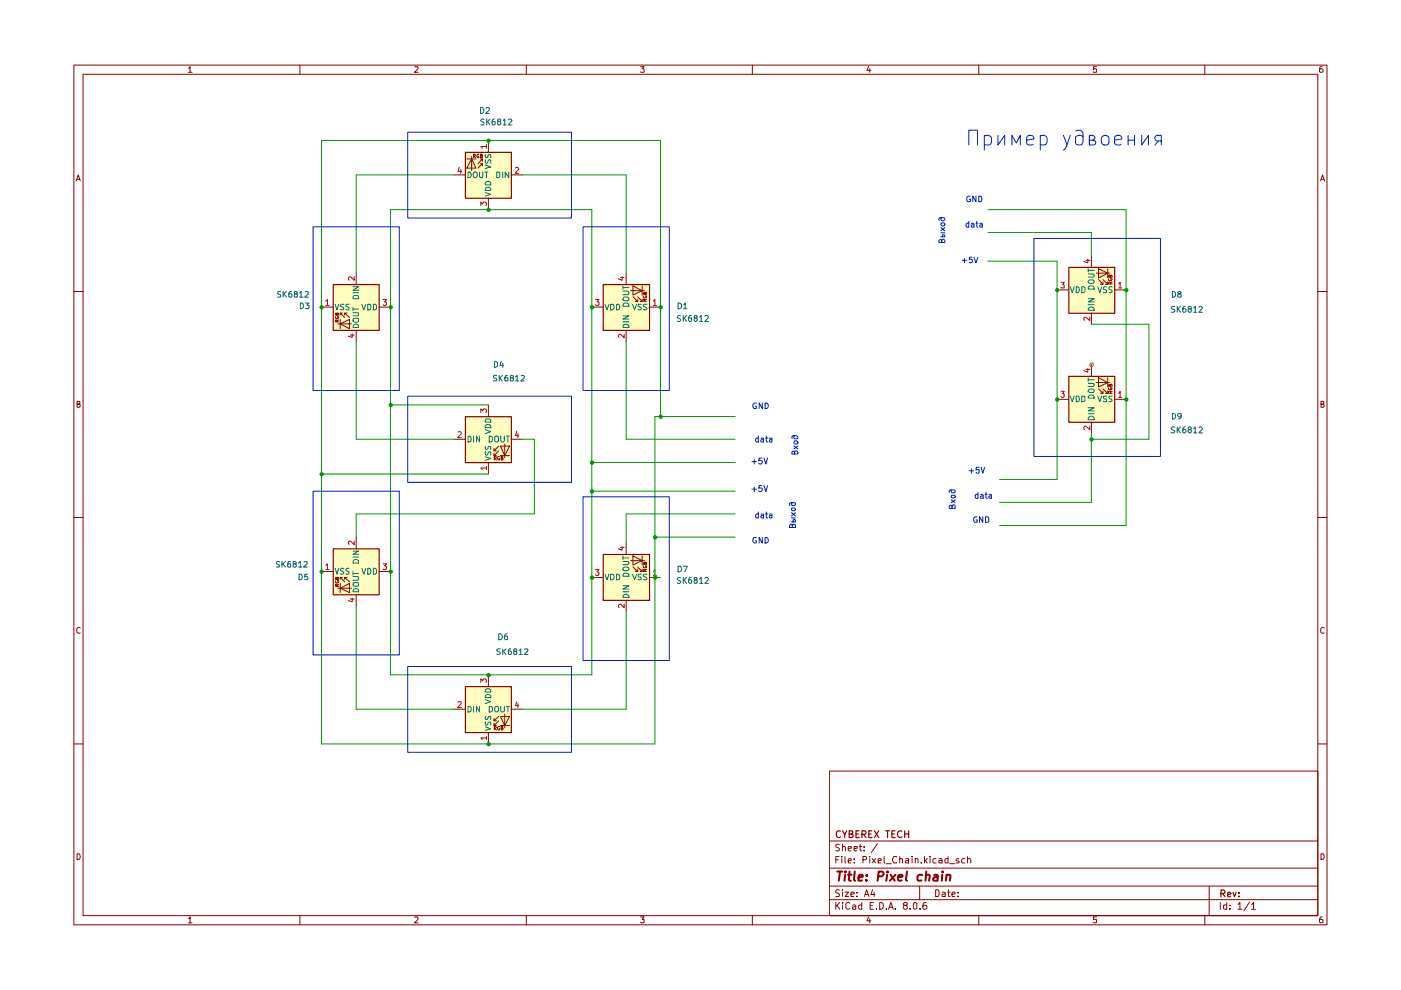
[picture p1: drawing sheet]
<svg xmlns="http://www.w3.org/2000/svg" width="297mm" height="210mm" viewBox="0 0 297 210" stroke-linecap="round" stroke-linejoin="round" font-family="sans-serif">
<g fill="none" stroke="#8c0000" stroke-width=".21">
<path d="M15.7 13.8h265.6v182.3h-265.6zM17.6 15.7h261.8v178.4h-261.8zM40 14.5l.3-.4v1.2M40 15.3h.7M63.6 13.8v1.9M88 14.2l.6-.1v.4l-.7 .8h.7M111.6 13.8v1.9M135.8 14.1h.8l-.5 .5 .5 .1v.5h-.8M159.5 13.8v1.9M184.1 14.1l-.3 .8h.9M184.4 14.6v.7M207.5 13.8v1.9"/>
<path d="M232.5 14.1h-.7v.6l.2-.1 .5 .1-.1 .6-.6-.1M255.4 13.8v1.9M280.3 14.1l-.4 .1a.94 .94 0 0 0 0 1.1h.4l.2-.1v-.4l-.3-.2h-.2l-.3 .2M16.2 38.4l.4-1.3 .4 1.3M16.3 38h.6M280 38.4l.4-1.3 .4 1.3M280.1 38h.6M15.7 61.8h1.9M279.4 61.8h1.9M16.3 85.7l.6-.1v-.4l-.6-.1v1.3h.5l.2-.5-.3-.2M280.1 85.7l.6-.1v-.4l-.6-.1v1.3l.6-.1 .1-.4-.3-.2M15.7 109.7h1.9"/>
<path d="M279.4 109.7h1.9M17 133.2l-.2-.2a.65 .65 0 0 0-.5 .6 .65 .65 0 0 0 .5 .7l.2-.1M280.8 133.2l-.3-.2a.65 .65 0 0 0-.5 .6 .65 .65 0 0 0 .5 .7l.3-.1M15.7 157.7h1.9M279.4 157.7h1.9M175.9 163.5h103.5v30.6h-103.5zM175.9 178.3h103.5M178 179.1l-.5-.1-.3 .2v.3l.8 .5-.3 .4-.5-.1M178.6 179.6l.6-.1v.9M178.6 179v1.4M179.8 179.9l.7-.1-.1-.3h-.5l-.1 .2 .1 .6h.5M181.1 179.9l.7-.1-.1-.3h-.6v.8h.6"/>
<path d="M182.2 179.5h.5M182.4 179v1.2l.3 .2M183.2 179.5v.2M186 178.9l-1.3 1.9M16.3 181a.66 .66 0 0 1 .7 .5 .66 .66 0 0 1-.2 .7h-.5zM40 194.8l.3-.4v1.3M40 195.7h.7M63.6 194.1v2M88 194.6l.4-.2 .2 .4-.7 .9h.7M111.6 194.1v2M135.8 194.4h.8l-.5 .5 .5 .1v.6h-.8M159.5 194.1v2"/>
<path d="M175.9 190.8h103.5M175.9 187.9h103.5M175.9 184.1h103.5M177.2 191.3v1.5M177.2 182.3h.5M177.5 191.9l.6 .9M177.9 181.6h-.7v1.4M178 188.7h-.7v.6a.53 .53 0 0 1 .5 .2 .53 .53 0 0 1 .1 .6h-.7M178.1 191.3l-.9 .9M178.5 181.6v.1M178.5 182v1M178.6 191.3v.2"/>
<path d="M178.6 188.6v.2M178.6 189.1v1M178.6 191.9v.9M179.2 189.1h.7l-.7 1h.7M179.2 181.6v1.2l.1 .2M179.8 182.5l.7-.1-.2-.4-.4 .1-.1 .7 .1 .2h.5M180.2 191.5l-.5-.2-.4 .4 .1 .9 .3 .2 .5-.2M180.4 189.7l.7-.2-.1-.3h-.6v.9h.6M180.8 191.9h.4l.2 .1v.8M181.1 182.9v.1M181.1 182.1v.2M181.4 192.2l-.6 .1v.4h.6"/>
<path d="M181.7 190v.1M181.7 189.2v.1M182.7 191.9h-.4l-.3 .2v.4l.3 .3 .4-.1M182.7 191.3v1.5M183 182.3h.6v-.7h-.6v1.4M183.2 180.3v.1M183.3 190.1l.4-1.5 .5 1.5M183.4 189.7h.7M184.1 194.4l-.3 .8h.9M184.4 181.6v.1M184.4 182v1M184.4 194.8v.9"/>
<path d="M184.5 192h.5M184.9 182l.8 1M185 188.6l-.3 1.1h.8M185.2 191.3h-.7v1.5h.7M185.3 189.1v1M185.7 182l-.8 1M185.8 192.6v.2M186.2 182.5l.7-.1-.1-.3h-.6v.9h.6M186.5 191.3l.7 .2v1.1l-.3 .2h-.4zM187.5 181.6v1.2l.1 .2M187.9 183.1h1.1M188 192.6v.2"/>
<path d="M188.4 192.8l.5-1.5 .5 1.5M188.6 192.4h.6M189.8 192.6v.2M190.1 181.7l-.6-.1a1.02 1.02 0 0 0 0 1.4l.6-.1M190.8 182.2l.1-.2 .4 .1v.9M190.8 181.6v1.4M191.9 191.9h-.3l-.1-.3a.46 .46 0 0 1 .4-.3 .46 .46 0 0 1 .5 .3l-.1 .3-.6 .1a.43 .43 0 0 0-.1 .6 .43 .43 0 0 0 .6 .1 .43 .43 0 0 0 .1-.6l-.2-.2M192 182.1h.6v.9h-.6l-.1-.4 .7-.2M193 192.6v.2M193.4 181.6v.1M193.4 182v1M193.7 191.5l.4-.2 .3 .3v.9l-.3 .3a.82 .82 0 0 1-.4-1.3z"/>
<path d="M194.1 182.2v-.1a.36 .36 0 0 1 .5 .2v.7M194.1 182v1M195 187.9v2.9M195.1 192.6v.2M195.3 182.9v.1M196 181.6v1.4M196.2 182.5l.4 .5M196.3 191.3l-.5 .2a1.02 1.02 0 0 0 .1 1.3l.4-.1 .2-.2v-.3l-.2-.3h-.5l-.1 .3M196.6 182l-.6 .6M197.2 181.6v.1M197.2 182v1M198.4 188.6a.8 .8 0 0 1 .8 .6 .8 .8 0 0 1-.3 .9h-.5z"/>
<path d="M198.5 182.1l-.5-.1-.2 .3 .1 .6 .6 .1M199.1 182.1l.4-.1 .2 .3v.7h-.6v-.5l.6-.1M199.8 189.2l.4-.1 .2 .2v.8h-.6l-.1-.4 .7-.2M200.9 189.1h.5M201 181.6v1.4h-.5l-.2-.7 .3-.3 .4 .1M201.1 188.6v1.3l.1 .2h.2M201.3 183.1h1.1M201.8 189.7l.7-.2-.1-.4h-.4l-.2 .2v.6l.1 .2h.5M203.1 190v.1M203.1 189.2v.1M203.3 182.1a.36 .36 0 0 0-.6 .2l.7 .4-.1 .3h-.6M204.6 182.1l-.5-.1-.2 .3 .1 .7h.6"/>
<path d="M205.1 182.2l.1-.1a.36 .36 0 0 1 .6 .2v.7M205.1 181.6v1.4M207.5 194.1v2M232.5 194.4h-.7v.6h.7v.6h-.7M255.4 194.1v2M256.4 187.9v6.2M258.7 191.3v1.5M260.1 191.9h-.7v.7l.3 .2 .4-.1M260.1 191.3v1.5M260.8 192.6v.2M260.8 191.9v.1M262.5 191.8l.4-.5v1.5"/>
<path d="M262.5 192.8h.8M264.9 191.3l-1.2 1.8M265.3 191.8l.5-.5v1.5M265.3 192.8h.9M280.1 181a.66 .66 0 0 1 .6 .5 .66 .66 0 0 1-.2 .7h-.4zM280.3 194.4a.72 .72 0 0 0-.5 .5 .72 .72 0 0 0 .2 .8l.4-.1a.42 .42 0 0 0 0-.6 .42 .42 0 0 0-.6 0l-.1 .2"/>
</g>
<g fill="none" stroke="#8c0000" stroke-width=".25">
<path d="M178.2 176.2l-.4-.1-.5 .4v.7l.5 .4 .4-.2M178.6 176.1l.5 .8 .4-.8M179.1 176.9v.7M180 176.8h.6l.2-.2-.1-.4-.7-.1v1.5h.6l.3-.3v-.2l-.3-.3M181.5 176.8h.5M182.2 176.1h-.7v1.5h.7M182.8 176.9h.5l.3-.2-.1-.5-.7-.1v1.5M183.1 176.9l.5 .7M184.2 176.8h.5M184.9 176.1h-.7v1.5h.7M185.4 176.1l.9 1.5M186.3 176.1l-.9 1.5"/>
<path d="M187.7 176.1h.9M188.2 176.1v1.5M189.1 176.8h.5M189.8 176.1h-.7v1.5h.7M191.2 176.2a.67 .67 0 0 0-.9 .6 .67 .67 0 0 0 .8 .7l.1-.1M191.8 176.8h.9M191.8 176.1v1.5M192.7 176.1v1.5M258.9 189.4h.7l.1-.5-.2-.2h-.6v1.4M259.2 189.4l.5 .7M260.3 189.7l.7-.2-.1-.2h-.6v.7h.6M261.4 189.2l.3 .9 .4-.9"/>
<path d="M262.7 190v.1M262.7 189.3v.1"/>
</g>
<g fill="none" stroke="#8c0000" stroke-width=".42">
<path d="M177.5 184.8h1.1M178.1 184.8l-.3 1.9M179.2 185.5l-.2 1.2M179.3 184.8l-.2 .1 .1 .1 .1-.2-.1 .2M179.8 185.5h.8M180.1 184.8l-.1 1.7 .4 .2M181.2 184.8l-.1 1.7 .2 .2M182 186.1l.9-.2v-.4h-.6l-.2 .2-.1 .9h.8M183.7 186.6v.1M183.8 185.5v.2M186.1 185.8l1-.1 .2-.2-.1-.5-.2-.2h-.7l-.2 1.9M188.1 185.5l-.2 1.2"/>
<path d="M188.2 184.8v.2M188.8 185.5l.9 1.2M189.9 185.5l-1.2 1.2M190.4 186.1l.9-.2v-.4a.6 .6 0 0 0-.8 .2v.9h.6M192.3 184.8l-.2 1.7 .2 .2M195.5 185.5a.72 .72 0 0 0-1 .3v.8l.3 .1 .6-.1M196.3 185.6l.1-.1a.48 .48 0 0 1 .7 .2l-.1 1M196.4 184.8l-.2 1.9M198.1 185.5h.7v1.2M198.8 185.9l-.8 .2-.2 .4 .3 .2 .7-.1M199.8 185.5l-.1 1.2M199.9 184.8v.2"/>
<path d="M200.7 185.6l.3-.1h.5l-.1 1.2M200.7 185.5l-.2 1.2"/>
</g>
<g fill="#fffebf">
<path d="M226.6 56.6h9.7v9.8h-9.7z"/>
<path d="M226.6 79.8h9.7v9.7h-9.7z"/>
<path d="M98.6 32.3h9.8v9.7h-9.8z"/>
<path d="M70.6 60.3h9.7v9.7h-9.7z"/>
<path d="M98.6 88.3h9.8v9.7h-9.8z"/>
<path d="M127.8 117.5h9.9v9.8h-9.9z"/>
<path d="M70.6 116.3h9.7v9.8h-9.7z"/>
<path d="M98.6 145.5h9.8v9.8h-9.8z"/>
<path d="M127.8 60.3h9.9v9.7h-9.9z"/>
</g>
<g fill="none" stroke="#8c0000" stroke-width=".21">
<path d="M96.2 37.1h2.4M99 33.7h1.9M100 33.7l.9 1.9h-1.9zM100 33.2v3M100.4 33.1l.4-.2-.1-.2h-.3v.7M100.6 33.1l.2 .3M101.5 32.8l-.1-.1a.34 .34 0 0 0-.3 .4 .34 .34 0 0 0 .4 .3l-.1-.3M101.9 33h.3l.1-.1-.4-.2v.7h.4v-.3l-.2-.1M101.9 33.7h.4M101.9 34.7h.4M102.3 34.2v-.5l-1 1M102.3 35.1v-.4l-1 .9"/>
<path d="M103.5 29.8v2.5M108.4 37.1h2.4M75.5 57.8v2.5M103.5 42v2.4M132.8 57.8v2.5M231.4 54.2v2.4M232.4 57.9h2.9M232.9 59.3l.9 1h-.5M232.9 57l2 .9-2 1zM233.8 59.3l1.1 1h-.5M233.8 59.8v.5M234.9 57v1.9"/>
<path d="M234.9 59.8v.5M235 59.1l.2 .4h.4l.2-.2-.1-.2-.2 .1M235.4 58.5l.1-.2h.2l.1 .2v.3h-.8v-.4h.4v.4M235.8 59.8l-.3 .2M68.2 65.1h2.4M71.1 67.1v.3l.3 .2 .4-.2v-.3l-.3 .1M71.5 68.2v-.3l-.3-.1-.1 .4h.7M71.5 66.5l.2-.1 .1 .4h-.7v-.3l.2-.1 .2 .4M71.6 68.7h2.9M71.8 67.8l-.3 .3M72.1 68.7l2-1v2zM72.1 66.4v.4"/>
<path d="M72.1 67.7v2M72.6 66.4h-.5l1 .9M73.1 66.4v.4M73.6 66.4h-.5l1 .9M75.5 70v2.5M80.3 65.1h2.5M125.5 65.1h2.3M132.8 70v2.5M133.7 61.6h3M134.2 62.9l1 1h-.5M134.2 60.6l1.9 1-1.9 1zM135.2 62.9l.9 1h-.4"/>
<path d="M135.2 63.4v.5M136.1 60.6v2M136.1 63.4v.5M136.4 62.7l.2 .5h.3l.2-.2v-.3l-.3 .1M136.7 63.8v-.3l-.2-.1-.1 .4h.7M136.7 62.1l.1-.1 .3 .1v.3h-.7v-.3h.3v.3M137.1 63.4l-.4 .3M137.7 65.1h2.3M224.1 61.5h2.5M231.4 66.4v2.3M231.4 77.3v2.5M235.5 60.2l-.2-.4-.3 .1v.3h.8"/>
<path d="M236.3 61.5h2.5M96.2 93.1h2.4M103.5 85.9v2.4M103.5 98v2.5M104.7 96.6h.5M104.7 95.6h.5M104.8 97.2l.4-.2v-.2h-.4v.7M105 97.2l.2 .3M105.7 95.6l-1 1v-.5M105.7 94.6l-1 1v-.5M105.9 96.8l-.4 .1v.5l.2 .1h.2l-.1-.3M106.1 94.6h1.9l-1 2z"/>
<path d="M106.1 96.6h1.9M106.3 97.1h.3v-.3h-.3v.7l.4-.1-.2-.3M107 94.1v2.9M108.4 93.1h2.4M224.1 84.7h2.5M231.4 89.5v2.4M232.4 81.1h2.9M232.9 82.5l.9 .9h-.5M232.9 80.1l2 1-2 .9zM233.8 82.5l1.1 .9h-.5M233.8 82.9v.5M234.9 80.1v1.9"/>
<path d="M234.9 82.9v.5M235 82.2v.3l.2 .1h.4l.2-.2-.1-.2h-.2v.2M235.4 81.6l.1-.2 .3 .2v.3h-.8l.1-.4 .3 .1v.3M235.5 83.4l-.1-.4h-.4v.4h.8M235.8 83l-.3 .1M236.3 84.7h2.5M75.5 113.9v2.4M132.8 115.1v2.4M133.7 118.9h3M134.2 117.9l1.9 1-1.9 .9zM136.1 117.9v1.9M136.4 120v.3l.2 .1 .5-.1v-.3h-.3v.1"/>
<path d="M136.7 119.4l.1-.2 .3 .1v.3h-.7v-.2l.3-.1v.3M68.2 121.2h2.4M71.1 123.2v.2l.3 .2 .4-.2-.1-.3h-.2v.2M71.5 124.3v-.3l-.4-.1v.4h.7M71.5 122.6l.2-.2 .1 .5h-.7v-.4l.2-.1 .2 .5M71.6 124.7h2.9M71.8 123.9l-.3 .2M72.1 124.7l2-1v1.9zM72.1 122.4v.5M72.1 123.7v1.9M72.6 122.4h-.5l1 1M73.1 122.4v.5"/>
<path d="M73.6 122.4h-.5l1 1M75.5 126.1v2.3M80.3 121.2h2.5M125.5 122.4h2.3M132.8 127.3v2.4M134.2 120.2l1 1h-.5M135.2 120.2l.9 1h-.4M135.2 120.6v.6M136.1 120.6v.6M136.7 121.2v-.5h-.3v.5h.7M137.1 120.7l-.4 .2M137.7 122.4h2.3"/>
<path d="M96.2 150.4h2.4M103.5 143.1v2.4M103.5 155.3v2.4M104.7 153.8h.5M104.7 152.8h.5M104.8 154.4l.4-.1-.1-.3h-.3v.8M105 154.4l.2 .4M105.7 152.8l-1 1v-.5M105.7 151.9l-1 .9v-.5M105.9 154.1l-.2-.1-.2 .2 .1 .5h.3l-.1-.3M106.1 151.9h1.9l-1 1.9zM106.1 153.8h1.9"/>
<path d="M106.3 154.3h.3l-.1-.3h-.2v.8l.4-.2-.2-.3M107 151.4v2.9M108.4 150.4h2.4"/>
</g>
<path d="M98.7 32.3h9.7v9.7h-9.7zM226.6 56.7h9.7v9.7h-9.7zM70.7 60.3h9.7v9.8h-9.7zM127.9 60.3h9.8v9.8h-9.8zM226.6 79.8h9.7v9.7h-9.7zM98.7 88.3h9.7v9.8h-9.7zM70.7 116.4h9.7v9.7h-9.7zM127.9 117.6h9.8v9.7h-9.8zM98.7 145.6h9.7v9.7h-9.7z" fill="none" stroke="#8c0000" stroke-width=".25"/>
<g fill="none" stroke="#006664" stroke-width=".21">
<path d="M99.2 36.5h.5a.66 .66 0 0 1 .2 .7 .66 .66 0 0 1-.7 .5zM101.7 36.5v.9l.2 .3 .5-.1v-1.1M102.8 36.5h.7M102.9 35l1.2 .4-1.2 .3M103 33.9v.6l.2 .1 .3-.2v-.3l.4-.2 .2 .1v.6M103 32.8l-.1 .4 .2 .2h.3l.2-.6h.4l.1 .6M103 38.7a.72 .72 0 0 1 1.1 0v.5h-1.2zM103 39.8h.9l.2 .2v.4h-1.2zM103.1 36.5v1.2M105.3 36.5h.5l.2 .2v.7l-.3 .3h-.4zM106.6 36.5v1.2M107.9 36.5v1.2l-.8-1.2v1.2"/>
<path d="M102.9 40.8l1.2 .4-1.2 .4M230.7 59.6l.3-.2h.8l.2 .5a.86 .86 0 0 1-1.3 0zM230.7 58.1h1l.3 .2-.1 .5h-1.2M230.7 57v.7M230.7 57.3h1.3M71 64.5l.5 1.2 .3-1.2M72.9 64.5h-.6l-.2 .2 .2 .3 .5 .2v.4h-.7M74 64.5h-.5l-.2 .2 .2 .3 .5 .2v.4h-.7M74.8 60.8h1.2l-1.2 .8h1.2M74.8 67.7a.86 .86 0 0 1 1.2-.1v.6a.77 .77 0 0 1-1.2-.2zM74.8 66.3l1.2 .1v.4l-.1 .2h-1.1M74.8 62.1h1.2"/>
<path d="M74.8 65.2v.7M74.8 65.5h1.2M74.9 62.8l.2-.1h.7l.2 .1v.5h-1.2zM75 68.8h.9l.1 .2v.4h-1.2zM76.7 64.5l.4 1.2 .5-1.2M78 64.5h.4a.66 .66 0 0 1 .2 .8 .66 .66 0 0 1-.6 .4zM79.2 64.5h.5l.1 .3v.6l-.3 .3h-.3zM128.3 64.5l.4 1.2 .4-1.2M129.5 64.5h.5a.66 .66 0 0 1 .2 .8 .66 .66 0 0 1-.7 .4zM130.7 64.5h.4a.66 .66 0 0 1 .3 .8 .66 .66 0 0 1-.7 .4zM132.1 67h1.2l-1.2 .6h1.2M132.1 61.7h1l.2 .3v.2l-.2 .3h-1"/>
<path d="M132.1 60.6v.8M132.1 68.2h1.2M132.1 61h1.2M132.2 68.8a.72 .72 0 0 1 1.1 .6h-1.2zM132.2 64.3h.8l.3 .2v.4h-1.2zM132.2 63h.9l.2 .2v.3l-.2 .3h-.9l-.1-.3zM134.1 64.5l.4 1.2 .5-1.2M136 64.5l-.7 .1v.3l.7 .5-.3 .3-.4-.1M137.2 64.5h-.6l-.2 .2 .2 .3 .5 .2v.4h-.7M226.9 60.8l.4 1.3 .5-1.3M228.2 60.8a.64 .64 0 0 1 .7 .6 .64 .64 0 0 1-.7 .7zM229.4 60.8a.52 .52 0 0 1 .6 .3v.6a.52 .52 0 0 1-.6 .4z"/>
<path d="M230.7 63.3h1.3l-1.3 .7h1.3M230.7 64.6h1.3M230.8 65.4a.66 .66 0 0 1 .8-.3 .66 .66 0 0 1 .4 .7h-1.3zM230.8 60.8l.3-.2h.5l.3 .2 .1 .5h-1.3zM232.7 60.8l.5 1.3 .4-1.3M234.6 60.9l-.4-.1-.3 .2 .1 .4 .6 .2v.3l-.2 .2-.5-.1M235.8 60.9l-.5-.1-.2 .2v.3l.7 .4-.3 .4-.4-.1M99.2 92.5a.64 .64 0 0 1 .7 .6 .64 .64 0 0 1-.7 .6zM100.4 92.5v1.2M101.7 92.5v1.2l-.7-1.2v1.2M102.9 96.9l1.2 .3-1.2 .4M102.9 91.1l1.2 .4-1.2 .4"/>
<path d="M103 95.8v.6l.2 .1 .3-.2v-.3l.4-.2 .2 .1v.6M103 94.7l-.1 .4 .2 .2 .4-.2 .1-.4h.4l.1 .6M103 89l.1-.2h.7l.3 .2v.5h-1.2zM103 90.1h.9l.2 .2v.4h-1.2zM103.7 92.5a.52 .52 0 0 1 .7 .3v.6a.52 .52 0 0 1-.7 .3zM104.9 92.6l.3-.1 .5 .1v1l-.3 .1-.5-.1zM106.2 92.5v1l.2 .2h.3l.2-.2v-1M107.4 92.5h.6M107.7 92.5v1.2M226.9 84l.4 1.2 .5-1.2M228.2 84h.4a.66 .66 0 0 1 .2 .7 .66 .66 0 0 1-.6 .5zM229.4 84h.5l.1 .2v.7l-.1 .2-.5 .1z"/>
<path d="M230.7 86.4h1.3l-1.3 .7h1.3M230.7 82.7a.86 .86 0 0 1 1.3 0l-.2 .5h-.8l-.3-.2zM230.7 81.3h1.2l.1 .1-.1 .5-.2 .1h-1M230.7 80.2v.7M230.7 87.7h1.3M230.7 80.5h1.3M230.8 88.5a.66 .66 0 0 1 .8-.2 .66 .66 0 0 1 .4 .7h-1.3zM230.8 84a.66 .66 0 0 1 .8-.2 .66 .66 0 0 1 .4 .6h-1.3zM232.7 84l.5 1.2 .4-1.2M234.6 84h-.6l-.1 .2 .1 .3 .6 .3v.3h-.7M235.8 84l-.7 .1v.3l.7 .4-.3 .4-.4-.1M74.8 116.8h1.2l-1.2 .7h1.2"/>
<path d="M74.8 118.1h1.2M74.9 118.9a.72 .72 0 0 1 1.1 0v.5h-1.2zM132.1 119h1.1l.1 .2v.3l-.2 .2h-1M132.1 117.9v.7M132.1 118.3h1.2M71 120.5l.5 1.3 .3-1.3M72.9 120.6l-.5-.1-.3 .2 .1 .3 .7 .4-.3 .4-.5-.1M74 120.6l-.4-.1-.3 .2 .1 .3 .6 .2v.4l-.2 .2-.5-.1M74.8 122.3h1.1l.1 .1v.5l-.1 .1h-1.1M74.8 121.2v.7M74.8 121.6h1.2M75 124.9h.9l.1 .2v.4h-1.2z"/>
<path d="M75 123.5h.9l.1 .2v.4l-.1 .2h-.9l-.2-.3zM76.7 120.5l.4 1.3 .5-1.3M78 120.5a.64 .64 0 0 1 .7 .6 .64 .64 0 0 1-.7 .7zM79.2 120.5h.3l.3 .3v.6l-.3 .4h-.3zM128.3 121.8l.4 1.1 .4-1.1M129.5 121.8h.5a.66 .66 0 0 1 .2 .7 .66 .66 0 0 1-.7 .4zM130.7 121.8h.4a.66 .66 0 0 1 .3 .7 .66 .66 0 0 1-.7 .4zM132.1 124.2h1.2l-1.2 .7h1.2M132.1 120.5a.86 .86 0 0 1 1.2 0v.2l-.2 .3h-.9zM132.1 125.5h1.2M132.2 126.2l.4-.2 .4 .1 .3 .1v.5h-1.2zM132.2 121.6a.72 .72 0 0 1 1.1 .6h-1.2z"/>
<path d="M134.1 121.8l.4 1.1 .5-1.1M136 121.8h-.7v.4l.7 .4-.3 .3h-.4M137.2 121.8h-.6l-.2 .1 .3 .4h.2l.3 .3-.1 .3h-.7M99.2 149.8h.5a.66 .66 0 0 1 .2 .7 .66 .66 0 0 1-.7 .5zM100.4 149.8v1.2M101.7 149.8v1.2l-.7-1.2v1.2M102.9 154.1l1.2 .4-1.2 .4M102.9 148.3l1.2 .5-1.2 .4M103 153.1l-.1 .4 .2 .3 .4-.3 .1-.4h.4l.1 .7M103 151.9v.6h.4a.47 .47 0 0 1 .2-.5 .47 .47 0 0 1 .5 0v.6M103 147.5a.72 .72 0 0 1 1.1 0v.4h-1.2zM103 146.2l.1-.2h.7l.3 .2v.5h-1.2z"/>
<path d="M103.7 149.8h.5l.2 .2v.7l-.2 .2-.5 .1zM104.9 149.9l.2-.1h.4l.2 .1v.9l-.3 .2-.5-.2zM106.2 149.8v.9l.2 .3 .4-.1 .1-.2v-.9M107.4 149.8h.6M107.7 149.8v1.2"/>
<circle cx="100.8" cy="37.1" r=".57"/>
</g>
<g fill="none" stroke="#b40000" stroke-width=".21">
<path d="M97.4 35.5l-.3 .8h.8M97.7 35.9v.8M103.1 31.1h-1.2l.4 .3M103.1 30.6v.8M109.3 35.6l.4-.1 .3 .3-.8 .9h.8M75.1 58.7v.7l-.8-.7-.4 .1 .1 .6M101.9 43.6v-.8l.5 .5v-.4h.6v.7M131.6 58.8h.7M131.9 58.7v.7l-.8-.3M225 59.9h.6l-.3 .5 .3 .1v.5h-.6M230.2 55.2h.9M230.6 54.9v.8l-.8-.2"/>
<path d="M69.1 63.8l.3-.3v1.3M69.1 64.8h.7M74.3 71h.8M74.7 70.8v.7l-.9-.2M81.2 63.5h.8l-.5 .5 .5 .2v.3l-.3 .3h-.3l-.2-.2M126.2 63.5h.8l-.4 .5h.3l.1 .2-.1 .5-.5 .1-.2-.2M132.3 70.9v.7l-.8-.7-.4 .2 .1 .4M138.5 63.8l.4-.3v1.3M138.5 64.8h.7M230.2 78.3h.9M230.6 78.1v.8l-.8-.3M231.1 67.2v.8l-1-.8-.3 .3 .2 .4"/>
<path d="M237.2 60.2l.3-.3v1.1M237.2 61h.6M97.1 91.6l.4-.1 .3 .4-.8 .9h.8M101.9 87.5v-.8l.5 .4v-.3h.6v.7M103.1 99.2h-1.2l.4 .4M103.1 98.9v.7M109.6 91.4l-.3 1h.7M109.8 91.9v.9M225 83h.6l-.3 .5 .3 .1v.5l-.1 .1h-.4l-.1-.1M231.1 90.3v.8l-1-.8-.3 .3v.3l.2 .2M237.2 83.4l.3-.4v1.2M237.2 84.2h.6"/>
<path d="M69.1 119.9l.3-.4v1.2M75.1 114.7v.8l-.8-.8-.4 .1 .1 .6M81.2 119.5h.8l-.5 .5 .5 .2v.4l-.2 .1-.6-.1M131.6 116.1h.7M131.9 115.9v.8l-.8-.4M69.1 120.7h.7M74.3 127h.8M74.7 126.8v.8l-.9-.3M126.2 120.7h.8l-.4 .5 .3 .1v.6l-.5 .1-.2-.2M132.3 128.1v.8l-.8-.8-.4 .3 .1 .5M138.5 121.2l.4-.5v1.3M138.5 122h.7"/>
<path d="M97.1 148.9l.4-.1 .3 .3-.8 .9h.8M101.9 144.7v-.8l.5 .5v-.4h.6v.7M103.1 156.5h-1.2l.4 .3M103.1 156.1v.7M109.6 148.8l-.3 .8h.7M109.8 149.2v.8"/>
</g>
<g fill="none" stroke="#009700" stroke-width=".21">
<path d="M96.2 37.1h-20.7v20.7M110.8 37.1h22v20.7M82.8 44.4h42.7v98.7h-42.7zM209.5 55.4h14.6v46.3h-12.2M209.5 44.4h29.3v67h-26.9M209.5 49.3h21.9v4.9M75.5 72.5v20.6h20.7M132.8 72.5v20.6h23.1M231.4 68.7h12.2v24.4h-12.2M82.8 85.9h20.7M110.8 93.1h2.5v15.9h-37.8v4.9M125.5 98h30.4"/>
<path d="M140 88.3v-58.5h-71.8v127.9h70.7v-69.4h17M231.4 91.9v14.6h-19.5M68.2 100.5h35.3M125.5 104.1h30.4M138.9 113.9h17M155.9 109h-23.1v6.1M75.5 128.4v22h20.7M132.8 129.7v20.7h-22M138.9 122.4h1.1"/>
</g>
<g fill="none" stroke="#001cc5" stroke-width=".21">
<path d="M86.4 28h34.8v18.2h-34.8zM205.4 30.7v-3.1h1.9v3.1M208.7 28.9a1.03 1.03 0 0 1 1.4 .1l.1 .3v.8l-.1 .4a1.16 1.16 0 0 1-1.4 .1M208.7 28.7v3.1M211.6 28.7v2l1.4-2v2M214.5 30.7v-2l1 1.6 .8-1.6v2M217.7 29.7l1.5-.2-.2-.6-.3-.2h-.6l-.4 .4v1.2l.1 .3h1.2M220.6 28.9l.2-.2h.6l.3 .2 .3 .4v.8l-.3 .5h-1.1M220.6 28.7v3.1M225.5 28.7l.7 2M226.9 28.7l-1 2.8-.4 .3M228.1 27.8l.3-.2h.6l.4 .2 .2 .4v1.9a.93 .93 0 0 1-1.3 .5 1.67 1.67 0 0 1-.2-1.6 1.1 1.1 0 0 1 1.5 0"/>
<path d="M231 29.7h.7l.3-.2 .2-.2-.2-.4-.3-.2h-.7v2h.9l.3-.1 .1-.5-.1-.2-.5-.2M233.7 29l.4-.3h.4l.5 .3a1.67 1.67 0 0 1-.1 1.6 .93 .93 0 0 1-1.4-.5v-.8zM236.3 29.7l1.5-.2-.1-.6-.3-.2h-.6l-.5 .4v1.2l.2 .3h1.2M239.2 29.7h1.3M239.2 28.7v2M240.5 28.7v2M242.1 28.7v2l1.4-2v2M245.6 29.9l-.7 .8M246.2 29.9h-.9a.62 .62 0 0 1-.5-.6 .62 .62 0 0 1 .5-.6h.9v2M66.4 48.1h18.3v34.7h-18.3zM123.6 48.1h18.3v34.7h-18.3zM199.5 50.2h.8l-.1-.4h-.4v.4"/>
<path d="M199.5 49.4h.8M199.5 48.3l.8 .6M199.6 47.3l.5-.1 .2 .5-.2 .2h-.4l-.2-.2zM199.6 51.1l.3-.4 .4 .3v.4h-1.2v-.5h.5v.5M199.6 46.1l-.1 .5 .2 .2h.4l.2-.2-.2-.5h-.8l-.2 .3v.3M200.3 48.3l-.8 .6M204 55.2h1M204.5 54.8v.9M205.4 47.4l-.3-.1-.3 .3 .1 .5h.5M205.4 46.9v1.3M205.7 41.7l-.4-.1-.3 .3v.6l.1 .3 .6-.1v-.5h-.2M206 47.4l.3-.1 .2 .2v.7"/>
<path d="M206.1 54.5h-.5l-.1 .5h.6v.6h-.6M206.5 54.5l.4 1.2 .4-1.2M206.5 47.7h-.4l-.2 .1 .2 .4 .4-.1M206.9 41.6v1.2l-.7-1.2v1.2M206.9 47.3h.4M207.1 46.9v1.2l.2 .1M207.5 41.6a.66 .66 0 0 1 .7 .4 .66 .66 0 0 1-.3 .8h-.4zM207.8 47.4l.3-.1 .2 .2v.7M208.3 47.7h-.4l-.2 .1 .2 .4 .4-.1M219.2 50.5h26.8v46.3h-26.8zM86.4 84h34.8v18.3h-34.8zM159.4 97.9h1"/>
<path d="M159.9 97.5v.9M160.4 85.5a.61 .61 0 0 0-.8 .3 .61 .61 0 0 0 .3 .8h.5v-.5h-.2M160.8 93l-.4-.1-.2 .2v.4l.2 .2 .4-.1M160.8 92.5v1.2M161.4 93h.5v.7M161.5 97.1h-.5l-.1 .6 .6-.1 .1 .2v.3l-.2 .3h-.4l-.1-.2M161.6 85.4v1.2l-.6-1.2v1.2M161.9 93.2h-.4l-.2 .2 .2 .3 .4-.1M162 97.1l.4 1.3 .3-1.3M162.2 85.4a.66 .66 0 0 1 .7 .5 .66 .66 0 0 1-.3 .7h-.4zM162.3 92.9h.5M162.5 92.5v1.1l.3 .1"/>
<path d="M163.2 93h.5v.7M163.7 93.2l-.5 .1v.3h.5M168.3 94.6l.9 .6M168.4 93.6l.5-.1 .3 .2-.1 .4h-.7zM168.4 92.4v.6h.7l.1-.4-.3-.2-.9 .1v.5M168.5 95.8l.2-.2 .5 .2v.5h-1.3l.1-.6h.4l.1 .6M169.2 94.6l-.9 .6M205.5 99.8h.9M206 99.4v.9M207.6 99.1h-.6l-.1 .6 .6-.1 .1 .6-.2 .1h-.3l-.2-.1M208 99.1l.4 1.2 .4-1.2M66.4 104.1h18.3v34.8h-18.3z"/>
<path d="M123.6 105.3h18.3v34.7h-18.3zM159.4 103.7h1M159.9 103.3v.9M160.4 114h-.5a.61 .61 0 0 0-.3 .7 .61 .61 0 0 0 .8 .4v-.5h-.2M160.8 109.1l-.4-.1-.2 .2v.4l.2 .2 .4-.1M160.8 108.5v1.3M161.4 109.1h.5v.7M161.5 103h-.5l-.1 .5h.6l.1 .1v.4l-.2 .2h-.4l-.1-.1M161.6 114v1.1l-.6-1.1v1.1M161.9 109.3h-.4l-.2 .2 .2 .3 .4-.1M162 103l.4 1.2 .3-1.2M162.2 114h.4a.66 .66 0 0 1 .3 .7 .66 .66 0 0 1-.7 .4z"/>
<path d="M162.3 109h.5M162.5 108.5v1.1l.3 .2M163.2 109.1h.5v.7M163.7 109.3l-.5 .1v.3h.5M167.8 110.7h.9v-.4l-.2-.1h-.4v.5M167.8 107.9l.2-.2h.5l.2 .3-.2 .3h-.5zM167.8 109.8h.9M167.8 108.7l.9 .7M168 111.4l.1-.2h.4l.2 .2v.4h-1.3v-.4l.2-.2 .4 .1v.5M168 106.6l-.2 .2 .2 .4 .6-.1 .1-.3-.2-.2h-.9l-.2 .2 .1 .4M168.7 108.7l-.9 .7M201.7 106l.8 .6"/>
<path d="M201.8 105h.6l.1 .2-.1 .3h-.6zM201.8 103.9a.36 .36 0 0 0 .1 .6l.5-.1 .1-.3-.1-.2h-1l-.1 .2v.3M201.8 107.4l.3-.4 .4 .3v.5h-1.2v-.6h.5v.6M202.5 106l-.8 .6M207.1 109.6h-.1a.66 .66 0 0 0-.6 .4 .66 .66 0 0 0 .3 .7h.5v-.5h-.3M207.3 104.9l-.3-.1-.2 .3v.5h.5M207.3 104.4v1.3M207.9 104.9l.4-.1 .1 .2v.7M208.4 109.6v1.1l-.7-1.1v1.1M208.4 105.2h-.4l-.1 .1 .1 .4 .4-.1M208.9 104.8h.4M209 109.6l.6 .2v.7l-.1 .2h-.5z"/>
<path d="M209 104.4v1.2l.3 .1M209.7 104.9l.4-.1 .1 .2v.7M210.2 105.2h-.4l-.2 .1 .2 .4 .4-.1M86.4 141.3h34.8v18.2h-34.8z"/>
</g>
<g fill="#009700">
<circle cx="224.2" cy="61.5" r=".47"/>
<circle cx="224.2" cy="84.7" r=".47"/>
<circle cx="238.8" cy="61.5" r=".47"/>
<circle cx="231.4" cy="93.2" r=".47"/>
<circle cx="238.8" cy="84.7" r=".47"/>
<circle cx="103.6" cy="44.5" r=".47"/>
<circle cx="103.6" cy="29.8" r=".47"/>
<circle cx="82.8" cy="85.9" r=".47"/>
<circle cx="68.2" cy="65.2" r=".47"/>
<circle cx="82.8" cy="65.2" r=".47"/>
<circle cx="125.5" cy="122.5" r=".47"/>
<circle cx="138.9" cy="122.5" r=".47"/>
<circle cx="103.6" cy="143.1" r=".47"/>
<circle cx="68.2" cy="100.5" r=".47"/>
<circle cx="68.2" cy="121.2" r=".47"/>
<circle cx="82.8" cy="121.2" r=".47"/>
<circle cx="138.9" cy="113.9" r=".47"/>
<circle cx="103.6" cy="157.8" r=".47"/>
<circle cx="140.1" cy="88.3" r=".47"/>
<circle cx="125.5" cy="65.2" r=".47"/>
<circle cx="140.1" cy="65.2" r=".47"/>
<circle cx="125.5" cy="98.1" r=".47"/>
<circle cx="125.5" cy="104.2" r=".47"/>
</g>
<g fill="none" stroke="#006664" stroke-width=".21">
<path d="M101.9 22.8a.65 .65 0 0 1 .7 .6 .65 .65 0 0 1-.7 .6zM102.6 25.3l-.4-.1-.3 .3 .1 .2 .6 .3v.3l-.2 .2-.5-.1M103 22.9l.2-.1h.3l.2 .1v.5l-.7 .6h.7M103.2 25.2v1.3M103.4 25.7l.5 .8M103.9 25.2l-.7 .7M104.9 25.2l-.4 .2-.2 .8 .3 .3 .4-.2-.1-.6h-.4l-.2 .2M105.7 25.7h-.1a.31 .31 0 0 1 .1-.4 .31 .31 0 0 1 .4 .1v.3h-.4l-.2 .3 .1 .4 .1 .1 .5-.3v-.2l-.3-.3M106.7 25.6l.3-.4v1.3M106.7 26.5h.7M107.8 25.4l.1-.2h.4l.2 .3-.7 1h.7M59.5 61.9h-.6v.4a.47 .47 0 0 1 .5 .2 .47 .47 0 0 1 0 .5h-.6"/>
<path d="M60 61.8v1.2M60.2 62.3l.5 .7M60.7 61.8l-.7 .7M61.8 61.8l-.4 .1-.2 .4 .1 .7h.5v-.7l-.3-.1-.3 .3M62.6 62.3l-.2-.1v-.3h.6v.3l-.6 .2 .1 .6h.4l.2-.2-.1-.4-.2-.1M63.5 62.1l.3-.3v1.2M63.5 63h.8M63.7 64.3h.4a.66 .66 0 0 1 .2 .7 .66 .66 0 0 1-.6 .4zM64.7 61.9h.7v.4l-.8 .7h.8M64.8 64.3h.7l-.4 .4 .3 .1v.6h-.6M104.8 76.6l.6 .2 .1 .2v.6l-.4 .3h-.3zM105.3 79.7h-.7l.1 .4a.47 .47 0 0 1 .5 .2 .47 .47 0 0 1 0 .5h-.6"/>
<path d="M105.8 79.6v1.2M106.3 76.6l-.3 .9h.8M106.5 79.6l-.7 .7M106.6 77v.9M107.6 79.6l-.4 .1-.2 .4 .1 .7h.5v-.7l-.3-.1-.3 .3M109.3 79.9l.3-.3v1.2M110.5 79.7h.7v.4l-.8 .7h.8M143.8 64.3h.5a.66 .66 0 0 1 .2 .8 .66 .66 0 0 1-.7 .3zM144.3 67l-.5-.1-.2 .2 .1 .3 .6 .2v.4l-.2 .2-.5-.1M144.9 66.9v1.3M144.9 64.6l.4-.3v1.1M144.9 65.4h.7"/>
<path d="M145 67.4l.5 .8M145.5 66.9l-.6 .7M146.6 66.9l-.5 .2-.1 .8 .2 .3 .4-.2v-.6h-.5l-.1 .2M147.4 67.4h-.2a.31 .31 0 0 1 .1-.4 .31 .31 0 0 1 .4 .1v.3h-.3l-.2 .2v.3l.2 .3 .4-.3-.1-.4-.1-.1M148.3 67.2l.4-.3v1.3M148.3 68.2h.7M149.4 67.1l.2-.2h.3l.3 .2-.8 1.1h.8M248.6 61.8a.66 .66 0 0 1 .6 .4 .66 .66 0 0 1-.2 .8h-.4zM249.1 65l-.5-.1-.3 .3 .1 .2 .5 .2 .2 .3-.3 .3-.5-.1M249.6 64.9v1.3M249.8 65.4l.5 .8M249.9 62.3l-.2-.2 .2-.3 .5 .1v.3a.48 .48 0 0 0-.6 .2 .48 .48 0 0 0 .1 .6h.4l.1-.2v-.2l-.2-.3"/>
<path d="M250.3 64.9l-.7 .7M251.3 64.9l-.3 .1-.2 .3v.7l.4 .2 .3-.2v-.4l-.2-.2h-.4l-.1 .2M252.1 65.4l-.2-.2 .2-.3h.3l.2 .5h-.5l-.2 .3v.3l.2 .2 .5-.2v-.4l-.2-.2M253.1 65.3l.3-.4v1.3M253.1 66.2h.6M254.3 65.1l.4-.2 .2 .4-.7 .9h.7M106 80.1l.5 .7M108.4 80.1l-.2-.1v-.3h.6v.3l-.6 .2 .1 .6h.4l.2-.2v-.3l-.3-.2M109.3 80.8h.7M248.6 87.6a.66 .66 0 0 1 .6 .5 .66 .66 0 0 1-.2 .7h-.4zM249.1 90.6l-.5-.1-.3 .3 .2 .3 .6 .3-.3 .4-.5-.1M249.6 90.5v1.3"/>
<path d="M249.8 91.1l.5 .7M250.3 90.5l-.7 .8M250.4 88.1l-.2 .3h-.3l-.2-.3 .1-.4h.6a.98 .98 0 0 1-.2 1.1h-.3M251.3 90.5l-.3 .1-.2 .2v.8l.4 .2 .3-.3v-.2l-.3-.3-.4 .1v.2M252.1 91.1l-.2-.3 .2-.3h.3l.2 .4-.7 .4v.2l.2 .3 .5-.2v-.4l-.2-.1M253.1 90.9l.3-.4v1.3M253.1 91.8h.6M254.3 90.7l.4-.2 .2 .4-.7 .9h.7M59.3 119.1h-.6v.4l.5 .2 .1 .4-.1 .1h-.6M59.8 119v1.2M59.9 119.5l.6 .7M60.5 119l-.7 .7"/>
<path d="M61.6 119l-.5 .1-.1 1v.1l.6-.1v-.6h-.6v.2M62.3 119.5h-.2v-.4h.6v.4h-.4l-.2 .2 .1 .5h.5l.1-.4-.2-.3M63.2 119.4l.5-.4v1.2M64.4 119.1h.7v.4l-.8 .7h.8M63.2 120.2h.8M63.4 121.8h.4a.66 .66 0 0 1 .3 .7 .66 .66 0 0 1-.7 .4zM65.2 121.8h-.6v.5l.4-.1 .3 .2-.1 .5h-.6M105.7 134.4a.65 .65 0 0 1 .8 .6 .65 .65 0 0 1-.8 .6zM106.1 137.6h-.6l-.2 .2 .3 .4h.2l.3 .2-.1 .3h-.7M106.6 137.6v1.2M106.8 138.1l.5 .7M107.3 137.6l-.7 .7"/>
<path d="M107.5 134.4l-.4 .1-.2 .9 .3 .2 .4-.1-.1-.6h-.4l-.2 .2M108.3 137.6h-.4l-.1 .2v.9h.6l.1-.4-.3-.3h-.3l-.1 .3M109.1 138.1l-.2-.3 .2-.2h.4l.1 .4a.51 .51 0 0 0-.6 .7h.6v-.5l-.2-.1M110.1 137.9l.3-.3v1.2M110.1 138.8h.6M111.3 137.7l.5-.1 .1 .3-.7 .9h.7M143.8 120.1h.5a.66 .66 0 0 1 .2 .8 .66 .66 0 0 1-.7 .3zM144.3 122.5l-.5-.1-.2 .3 .1 .2 .6 .3v.3l-.2 .2-.5-.1M144.9 120.1h.8l-.5 1.1M144.9 122.4v1.3M145 122.9l.5 .8M145.5 122.4l-.6 .8"/>
<path d="M146.6 122.4l-.5 .2-.1 .8 .2 .3 .4-.2v-.6h-.5l-.1 .3M147.4 122.9h-.2a.31 .31 0 0 1 .1-.4 .31 .31 0 0 1 .4 .1v.3h-.3l-.2 .3v.2l.2 .3 .4-.3-.1-.4-.1-.1M148.3 122.8l.4-.4v1.3M148.3 123.7h.7M149.4 122.6l.2-.2h.3l.3 .3-.8 1h.8"/>
</g>
<circle cx="231.4" cy="77.3" r=".38" fill="none" stroke="#b1444b" stroke-width=".21"/>
</svg>
